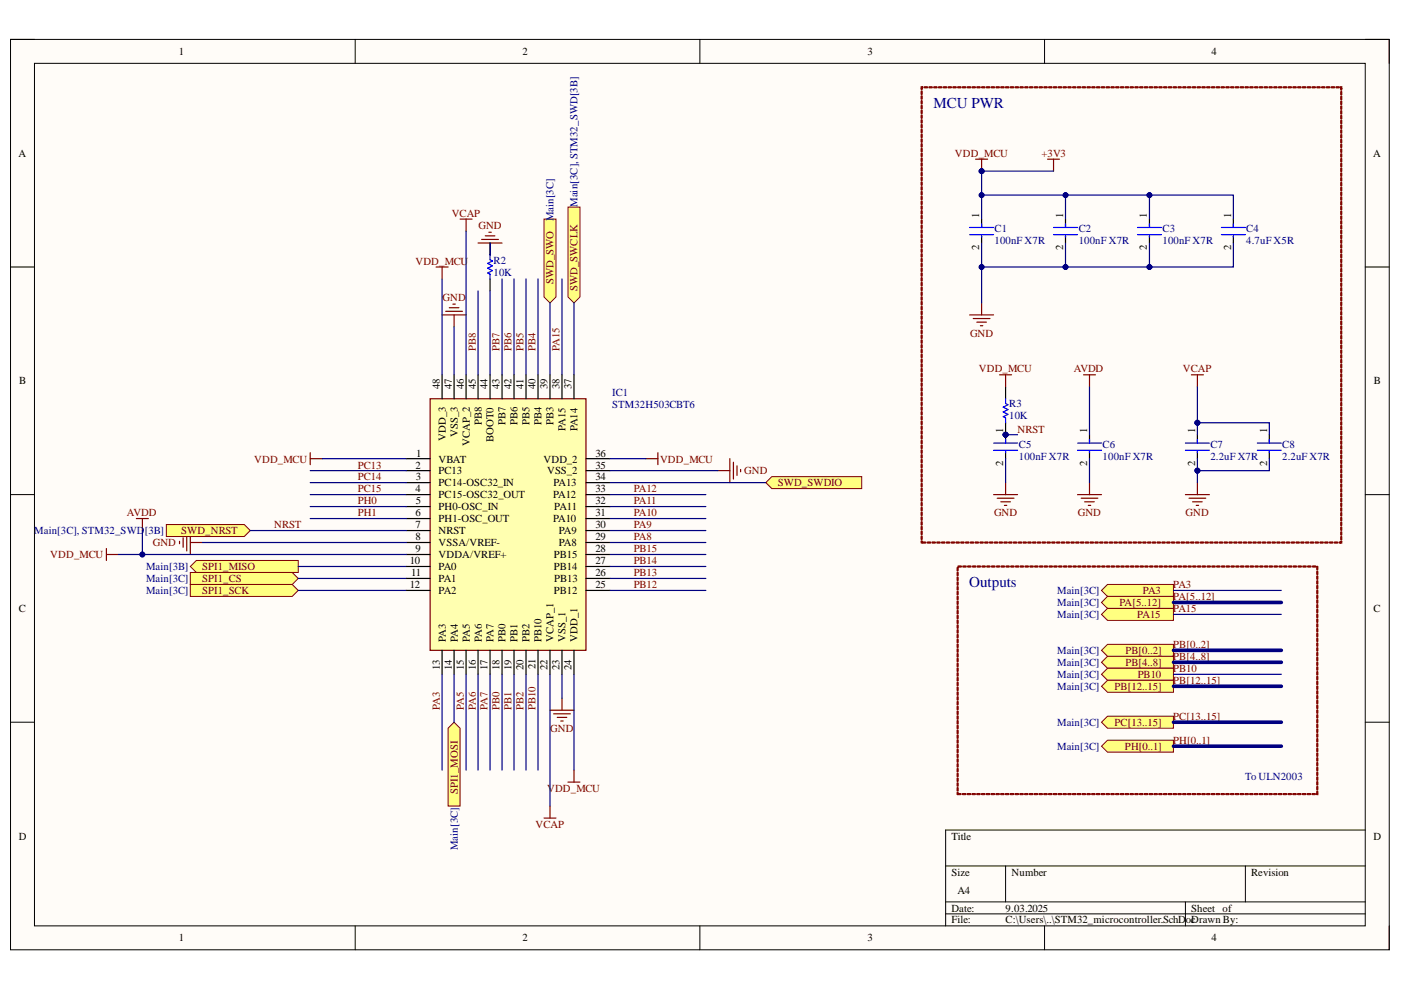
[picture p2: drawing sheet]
<svg xmlns="http://www.w3.org/2000/svg" width="297mm" height="210mm" viewBox="0 0 297 210" stroke-linecap="round" stroke-linejoin="round" font-family="sans-serif">
<defs><g id="words">
<g font-size="3.2" fill="#000080">
<text x="197.9" y="22.9">MCU PWR</text>
<text x="205.5" y="124.5">Outputs</text>
</g>
<g font-size="2.3">
<text x="37.9" y="11.7">1</text>
<text x="110.8" y="11.7">2</text>
<text x="183.9" y="11.7">3</text>
<text x="256.9" y="11.7">4</text>
<text x="3.9" y="33.3">A</text>
<text x="291.1" y="33.3">A</text>
<text x="207.6" y="46.2" transform="rotate(-90 207.6 46.2)">1</text>
<text x="225.4" y="46.2" transform="rotate(-90 225.4 46.2)">1</text>
<text x="243.2" y="46.2" transform="rotate(-90 243.2 46.2)">1</text>
<text x="261" y="46.2" transform="rotate(-90 261 46.2)">1</text>
<text x="207.6" y="53.1" transform="rotate(-90 207.6 53.1)">2</text>
<text x="225.4" y="53.1" transform="rotate(-90 225.4 53.1)">2</text>
<text x="243.2" y="53.1" transform="rotate(-90 243.2 53.1)">2</text>
<text x="261" y="53.1" transform="rotate(-90 261 53.1)">2</text>
<text x="4.1" y="81.5">B</text>
<text x="93.2" y="82.5" transform="rotate(-90 93.2 82.5)">48</text>
<text x="95.8" y="82.5" transform="rotate(-90 95.8 82.5)">47</text>
<text x="98.3" y="82.5" transform="rotate(-90 98.3 82.5)">46</text>
<text x="100.9" y="82.5" transform="rotate(-90 100.9 82.5)">45</text>
<text x="103.4" y="82.5" transform="rotate(-90 103.4 82.5)">44</text>
<text x="105.9" y="82.5" transform="rotate(-90 105.9 82.5)">43</text>
<text x="108.5" y="82.5" transform="rotate(-90 108.5 82.5)">42</text>
<text x="111" y="82.5" transform="rotate(-90 111 82.5)">41</text>
<text x="113.5" y="82.5" transform="rotate(-90 113.5 82.5)">40</text>
<text x="116.1" y="82.5" transform="rotate(-90 116.1 82.5)">39</text>
<text x="118.6" y="82.5" transform="rotate(-90 118.6 82.5)">38</text>
<text x="121.2" y="82.5" transform="rotate(-90 121.2 82.5)">37</text>
<text x="291.3" y="81.5">B</text>
<text x="94.5" y="93.4" transform="rotate(-90 94.5 93.4)">VDD_3</text>
<text x="97" y="92.7" transform="rotate(-90 97 92.7)">VSS_3</text>
<text x="99.6" y="94.6" transform="rotate(-90 99.6 94.6)">VCAP_2</text>
<text x="102.1" y="90.1" transform="rotate(-90 102.1 90.1)">PB8</text>
<text x="104.7" y="93.7" transform="rotate(-90 104.7 93.7)">BOOT0</text>
<text x="107.2" y="90.2" transform="rotate(-90 107.2 90.2)">PB7</text>
<text x="109.7" y="90.2" transform="rotate(-90 109.7 90.2)">PB6</text>
<text x="112.3" y="90.1" transform="rotate(-90 112.3 90.1)">PB5</text>
<text x="114.8" y="90.2" transform="rotate(-90 114.8 90.2)">PB4</text>
<text x="117.4" y="90.1" transform="rotate(-90 117.4 90.1)">PB3</text>
<text x="119.9" y="91.4" transform="rotate(-90 119.9 91.4)">PA15</text>
<text x="122.4" y="91.5" transform="rotate(-90 122.4 91.5)">PA14</text>
<text x="212.7" y="91.9" transform="rotate(-90 212.7 91.9)">1</text>
<text x="230.5" y="91.9" transform="rotate(-90 230.5 91.9)">1</text>
<text x="253.4" y="91.9" transform="rotate(-90 253.4 91.9)">1</text>
<text x="268.6" y="91.9" transform="rotate(-90 268.6 91.9)">1</text>
<text x="88.1" y="99.3">2</text>
<text x="88.2" y="101.9">3</text>
<text x="88.2" y="96.8">1</text>
<text x="93" y="98.1">VBAT</text>
<text x="93" y="100.6">PC13</text>
<text x="115.2" y="98.1">VDD_2</text>
<text x="116" y="100.6">VSS_2</text>
<text x="126.2" y="96.8">36</text>
<text x="126.2" y="99.3">35</text>
<text x="126.2" y="101.9">34</text>
<text x="212.7" y="98.8" transform="rotate(-90 212.7 98.8)">2</text>
<text x="230.5" y="98.8" transform="rotate(-90 230.5 98.8)">2</text>
<text x="253.4" y="98.8" transform="rotate(-90 253.4 98.8)">2</text>
<text x="268.6" y="98.8" transform="rotate(-90 268.6 98.8)">2</text>
<text x="88.1" y="104.4">4</text>
<text x="88.2" y="106.9">5</text>
<text x="93" y="103.1">PC14-OSC32_IN</text>
<text x="93" y="105.7">PC15-OSC32_OUT</text>
<text x="117.3" y="105.7">PA12</text>
<text x="117.4" y="103.1">PA13</text>
<text x="126.2" y="104.4">33</text>
<text x="126.2" y="106.9">32</text>
<text x="88.1" y="109.5">6</text>
<text x="88.1" y="112">7</text>
<text x="93" y="108.2">PH0-OSC_IN</text>
<text x="93" y="110.7">PH1-OSC_OUT</text>
<text x="93" y="113.3">NRST</text>
<text x="117.3" y="110.7">PA10</text>
<text x="117.5" y="108.2">PA11</text>
<text x="118.5" y="113.3">PA9</text>
<text x="126.2" y="109.5">31</text>
<text x="126.2" y="112">30</text>
<text x="86.9" y="119.6">10</text>
<text x="88.1" y="114.6">8</text>
<text x="88.1" y="117.1">9</text>
<text x="93" y="115.8">VSSA/VREF-</text>
<text x="93" y="118.4">VDDA/VREF+</text>
<text x="117.4" y="118.4">PB15</text>
<text x="118.5" y="115.8">PA8</text>
<text x="126.2" y="114.6">29</text>
<text x="126.2" y="117.1">28</text>
<text x="126.2" y="119.6">27</text>
<text x="86.9" y="124.7">12</text>
<text x="87.1" y="122.2">11</text>
<text x="93" y="120.9">PA0</text>
<text x="93" y="123.4">PA1</text>
<text x="93" y="126">PA2</text>
<text x="117.4" y="120.9">PB14</text>
<text x="117.4" y="126">PB12</text>
<text x="117.5" y="123.4">PB13</text>
<text x="126.2" y="122.2">26</text>
<text x="126.2" y="124.7">25</text>
<text x="4" y="129.8">C</text>
<text x="291.2" y="129.8">C</text>
<text x="94.5" y="136.1" transform="rotate(-90 94.5 136.1)">PA3</text>
<text x="97" y="136.1" transform="rotate(-90 97 136.1)">PA4</text>
<text x="99.6" y="136.1" transform="rotate(-90 99.6 136.1)">PA5</text>
<text x="102.1" y="136.1" transform="rotate(-90 102.1 136.1)">PA6</text>
<text x="104.7" y="136.1" transform="rotate(-90 104.7 136.1)">PA7</text>
<text x="107.2" y="136.1" transform="rotate(-90 107.2 136.1)">PB0</text>
<text x="109.7" y="136.1" transform="rotate(-90 109.7 136.1)">PB1</text>
<text x="112.3" y="136.1" transform="rotate(-90 112.3 136.1)">PB2</text>
<text x="114.8" y="136.1" transform="rotate(-90 114.8 136.1)">PB10</text>
<text x="117.4" y="136.1" transform="rotate(-90 117.4 136.1)">VCAP_1</text>
<text x="119.9" y="136.1" transform="rotate(-90 119.9 136.1)">VSS_1</text>
<text x="122.4" y="136.1" transform="rotate(-90 122.4 136.1)">VDD_1</text>
<text x="93.2" y="142" transform="rotate(-90 93.2 142)">13</text>
<text x="95.8" y="142.1" transform="rotate(-90 95.8 142.1)">14</text>
<text x="98.3" y="142" transform="rotate(-90 98.3 142)">15</text>
<text x="100.9" y="142.1" transform="rotate(-90 100.9 142.1)">16</text>
<text x="103.4" y="142.1" transform="rotate(-90 103.4 142.1)">17</text>
<text x="105.9" y="142.1" transform="rotate(-90 105.9 142.1)">18</text>
<text x="108.5" y="142.1" transform="rotate(-90 108.5 142.1)">19</text>
<text x="111" y="142.1" transform="rotate(-90 111 142.1)">20</text>
<text x="113.5" y="141.9" transform="rotate(-90 113.5 141.9)">21</text>
<text x="116.1" y="142.1" transform="rotate(-90 116.1 142.1)">22</text>
<text x="118.6" y="142" transform="rotate(-90 118.6 142)">23</text>
<text x="121.2" y="142.1" transform="rotate(-90 121.2 142.1)">24</text>
<text x="4" y="178">D</text>
<text x="201.7" y="178">Title</text>
<text x="291.2" y="178">D</text>
<text x="201.7" y="185.7">Size</text>
<text x="214.5" y="185.7">Number</text>
<text x="265.3" y="185.7">Revision</text>
<text x="203" y="189.5">A4</text>
<text x="201.7" y="193.3">Date:</text>
<text x="201.7" y="195.8">File:</text>
<text x="213.2" y="193.3">9.03.2025</text>
<text x="213.2" y="195.8">C:\Users\..\STM32_microcontroller.SchD</text>
<text x="251.4" y="195.8">ocDrawn By:</text>
<text x="252.6" y="193.3">Sheet of</text>
<text x="37.9" y="199.6">1</text>
<text x="110.8" y="199.6">2</text>
<text x="183.9" y="199.6">3</text>
<text x="256.9" y="199.6">4</text>
</g>
<g font-size="2.3" fill="#800000">
<text x="202.5" y="33.3">VDD_MCU</text>
<text x="220.8" y="33.3">+3V3</text>
<text x="95.8" y="46">VCAP</text>
<text x="101.4" y="48.5">GND</text>
<text x="88.1" y="56.1">VDD_MCU</text>
<text x="93.8" y="63.7">GND</text>
<text x="117.4" y="60.3" transform="rotate(-90 117.4 60.3)">SWD_SWO</text>
<text x="122.4" y="61.7" transform="rotate(-90 122.4 61.7)">SWD_SWCLK</text>
<text x="205.7" y="71.4">GND</text>
<text x="100.9" y="74.4" transform="rotate(-90 100.9 74.4)">PB8</text>
<text x="105.9" y="74.4" transform="rotate(-90 105.9 74.4)">PB7</text>
<text x="108.5" y="74.4" transform="rotate(-90 108.5 74.4)">PB6</text>
<text x="111" y="74.4" transform="rotate(-90 111 74.4)">PB5</text>
<text x="113.5" y="74.4" transform="rotate(-90 113.5 74.4)">PB4</text>
<text x="118.6" y="74.4" transform="rotate(-90 118.6 74.4)">PA15</text>
<text x="207.5" y="79">VDD_MCU</text>
<text x="227.7" y="79">AVDD</text>
<text x="250.8" y="79">VCAP</text>
<text x="215.8" y="91.7">NRST</text>
<text x="53.9" y="98.1">VDD_MCU</text>
<text x="75.9" y="99.3">PC13</text>
<text x="75.9" y="101.9">PC14</text>
<text x="139.9" y="98.1">VDD_MCU</text>
<text x="157.8" y="100.6">GND</text>
<text x="75.9" y="104.4">PC15</text>
<text x="75.9" y="106.9">PH0</text>
<text x="134.4" y="106.9">PA11</text>
<text x="134.4" y="104.4">PA12</text>
<text x="164.9" y="103.1">SWD_SWDIO</text>
<text x="26.9" y="109.5">AVDD</text>
<text x="38.4" y="113.3">SWD_NRST</text>
<text x="58.1" y="112">NRST</text>
<text x="75.9" y="109.5">PH1</text>
<text x="134.4" y="112">PA9</text>
<text x="134.4" y="109.5">PA10</text>
<text x="210.8" y="109.5">GND</text>
<text x="228.5" y="109.5">GND</text>
<text x="251.4" y="109.5">GND</text>
<text x="10.7" y="118.4">VDD_MCU</text>
<text x="32.4" y="115.8">GND</text>
<text x="134.4" y="114.6">PA8</text>
<text x="134.4" y="117.1">PB15</text>
<text x="134.4" y="119.6">PB14</text>
<text x="42.9" y="126">SPI1_SCK</text>
<text x="42.9" y="120.9">SPI1_MISO</text>
<text x="42.9" y="123.4">SPI1_CS</text>
<text x="134.4" y="122.2">PB13</text>
<text x="134.4" y="124.7">PB12</text>
<text x="242.3" y="126">PA3</text>
<text x="248.8" y="124.7">PA3</text>
<text x="237.3" y="128.5">PA[5..12]</text>
<text x="241.1" y="131">PA15</text>
<text x="248.8" y="127.2">PA[5..12]</text>
<text x="248.8" y="129.8">PA15</text>
<text x="248.8" y="137.4">PB[0..2]</text>
<text x="238.6" y="138.6">PB[0..2]</text>
<text x="238.6" y="141.2">PB[4..8]</text>
<text x="241.2" y="143.7">PB10</text>
<text x="248.8" y="139.9">PB[4..8]</text>
<text x="248.8" y="142.5">PB10</text>
<text x="236.3" y="146.3">PB[12..15]</text>
<text x="248.8" y="145">PB[12..15]</text>
<text x="93.2" y="150.6" transform="rotate(-90 93.2 150.6)">PA3</text>
<text x="98.3" y="150.6" transform="rotate(-90 98.3 150.6)">PA5</text>
<text x="100.9" y="150.6" transform="rotate(-90 100.9 150.6)">PA6</text>
<text x="103.4" y="150.6" transform="rotate(-90 103.4 150.6)">PA7</text>
<text x="105.9" y="150.6" transform="rotate(-90 105.9 150.6)">PB0</text>
<text x="108.5" y="150.6" transform="rotate(-90 108.5 150.6)">PB1</text>
<text x="111" y="150.6" transform="rotate(-90 111 150.6)">PB2</text>
<text x="113.5" y="150.6" transform="rotate(-90 113.5 150.6)">PB10</text>
<text x="116.7" y="155.2">GND</text>
<text x="236.3" y="154">PC[13..15]</text>
<text x="248.8" y="152.7">PC[13..15]</text>
<text x="238.5" y="159">PH[0..1]</text>
<text x="248.8" y="157.8">PH[0..1]</text>
<text x="116" y="167.9">VDD_MCU</text>
<text x="97" y="168.3" transform="rotate(-90 97 168.3)">SPI1_MOSI</text>
<text x="113.5" y="175.5">VCAP</text>
</g>
<g font-size="2.3" fill="#000080">
<text x="117.4" y="46.9" transform="rotate(-90 117.4 46.9)">Main[3C]</text>
<text x="122.4" y="43.9" transform="rotate(-90 122.4 43.9)">Main[3C], STM32_SWD[3B]</text>
<text x="210.8" y="49.3">C1</text>
<text x="210.8" y="51.8">100nF X7R</text>
<text x="228.7" y="49.3">C2</text>
<text x="228.7" y="51.8">100nF X7R</text>
<text x="246.5" y="49.3">C3</text>
<text x="246.5" y="51.8">100nF X7R</text>
<text x="264.2" y="49.3">C4</text>
<text x="264.2" y="51.8">4.7uF X5R</text>
<text x="104.7" y="55.9">R2</text>
<text x="104.7" y="58.4">10K</text>
<text x="129.8" y="84">IC1</text>
<text x="129.8" y="86.6">STM32H503CBT6</text>
<text x="214" y="86.3">R3</text>
<text x="214" y="88.9">10K</text>
<text x="216" y="95">C5</text>
<text x="233.8" y="95">C6</text>
<text x="256.6" y="95">C7</text>
<text x="271.8" y="95">C8</text>
<text x="216" y="97.6">100nF X7R</text>
<text x="233.8" y="97.6">100nF X7R</text>
<text x="256.6" y="97.6">2.2uF X7R</text>
<text x="271.8" y="97.6">2.2uF X7R</text>
<text x="7.3" y="113.3">Main[3C], STM32_SWD</text>
<text x="30.7" y="113.3">[3B]</text>
<text x="31" y="126">Main[3C]</text>
<text x="31" y="120.9">Main[3B]</text>
<text x="31" y="123.4">Main[3C]</text>
<text x="224.1" y="126">Main[3C]</text>
<text x="224.1" y="128.5">Main[3C]</text>
<text x="224.1" y="131">Main[3C]</text>
<text x="224.1" y="138.6">Main[3C]</text>
<text x="224.1" y="141.2">Main[3C]</text>
<text x="224.1" y="143.7">Main[3C]</text>
<text x="224.1" y="146.3">Main[3C]</text>
<text x="224.1" y="154">Main[3C]</text>
<text x="224.1" y="159">Main[3C]</text>
<text x="264" y="165.4">To ULN2003</text>
<text x="97" y="180.2" transform="rotate(-90 97 180.2)">Main[3C]</text>
</g>
</g></defs>
<path d="M2.2 8.4h292.3v193h-292.3z" fill-rule="evenodd" fill="#fffcf8"/>
<path d="M2.2 8.4h292.3v193h-292.3z" fill="none" stroke="#000" stroke-width=".21"/>
<path d="M7.3 13.4h282.2v182.9h-282.2z" fill-rule="evenodd" fill="#fffcf8"/>
<g fill="none" stroke="#000" stroke-width=".21">
<path d="M2.2 8.4h5.1M7.3 13.4h282.2v182.9h-282.2zM75.3 8.4v5M148.4 8.4v5M221.5 8.4v5M289.5 8.4h5v5M2.2 56.6h5.1M289.5 56.6h5M2.2 104.9h5.1M289.5 104.9h5M2.2 153.1h5.1M289.5 153.1h5"/>
<path d="M289.5 176h-89v20.3M75.3 196.3v5.1M148.4 196.3v5.1M200.5 183.6h89M200.5 191.2h89M200.5 193.8h89M213.2 183.6v7.6M221.5 196.3v5.1M251.3 191.2v5.1M264 183.6v7.6M294.5 196.3v5.1"/>
</g>
<path d="M91.2 84.5h33v53.4h-33z" fill-rule="evenodd" fill="#ffffb0"/>
<path d="M91.2 84.5h33v53.4h-33z" fill="none" stroke="#800000" stroke-width=".25"/>
<g fill="none" stroke="#000" stroke-width=".25">
<path d="M93.7 79.5v5M96.3 79.5v5M98.8 79.5v5M101.4 79.5v5M103.9 79.5v5M106.4 79.5v5M109 79.5v5M111.5 79.5v5M114.1 79.5v5M116.6 79.5v5M119.2 79.5v5M121.7 79.5v5"/>
<path d="M86.1 97.2h5.1M86.1 99.8h5.1M124.2 97.2h5.1M124.2 99.8h5.1M86.1 102.3h5.1M86.1 104.9h5.1M86.1 107.4h5.1M86.1 109.9h5.1M86.1 112.5h5.1M86.1 115h5.1M86.1 117.6h5.1M124.2 102.3h5.1"/>
<path d="M124.2 104.9h5.1M124.2 107.4h5.1M124.2 109.9h5.1M124.2 112.5h5.1M124.2 115h5.1M124.2 117.6h5.1M86.1 120.1h5.1M86.1 122.6h5.1M86.1 125.2h5.1M93.7 137.9v5.1M96.3 137.9v5.1M98.8 137.9v5.1"/>
<path d="M101.4 137.9v5.1M103.9 137.9v5.1M106.4 137.9v5.1M109 137.9v5.1M111.5 137.9v5.1M114.1 137.9v5.1M116.6 137.9v5.1M119.2 137.9v5.1M121.7 137.9v5.1M124.2 120.1h5.1M124.2 122.6h5.1M124.2 125.2h5.1"/>
</g>
<path d="M40.4 123.9h21.6l1.2 1.3-1.2 1.3h-21.6z" fill-rule="evenodd" fill="#ffff80"/>
<path d="M40.4 123.9h21.6l1.2 1.3-1.2 1.3h-21.6z" fill="none" stroke="#800000" stroke-width=".21"/>
<path d="M95 154.4l1.3-1.3 1.2 1.3v16.5h-2.5z" fill-rule="evenodd" fill="#ffff80"/>
<path d="M95 154.4l1.3-1.3 1.2 1.3v16.5h-2.5z" fill="none" stroke="#800000" stroke-width=".21"/>
<path d="M41.6 118.8h21.6v2.6h-21.6l-1.2-1.3z" fill-rule="evenodd" fill="#ffff80"/>
<path d="M41.6 118.8h21.6v2.6h-21.6l-1.2-1.3z" fill="none" stroke="#800000" stroke-width=".21"/>
<path d="M40.4 121.4h21.6l1.2 1.2-1.2 1.3h-21.6z" fill-rule="evenodd" fill="#ffff80"/>
<path d="M40.4 121.4h21.6l1.2 1.2-1.2 1.3h-21.6z" fill="none" stroke="#800000" stroke-width=".21"/>
<g fill="none" stroke="#800000" stroke-width=".25">
<path d="M206.8 33.8h2.6M208.1 33.8v2.5M92.5 56.6h2.5M93.7 56.6v2.5M97.5 46.4h2.6M98.8 46.4v2.6M101.4 51.5h5M102.1 50.8h3.6M102.9 50h2M103.6 49.2h.6M103.9 51.5v2.6M93.7 66.8h5.1"/>
<path d="M94.5 66h3.6M95.3 65.2h2M96 64.5h.5M96.3 66.8v2.5M205.6 66.8h5.1M206.3 67.5h3.6M207.1 68.3h2M207.9 69.1h.5M208.1 64.2v2.6M252.6 79.5h2.5M253.9 79.5v2.5M136.9 97.2h2.6"/>
<path d="M139.5 96v2.5M152.2 99.8h2.5M154.7 97.2v5.1M155.5 98v3.6M156.3 98.8v2M157 99.5v.5M22.6 116.3v2.5M22.6 117.6h2.5M251.3 104.9h5.1M252.1 105.6h3.5M252.9 106.4h2M253.6 107.2h.5"/>
<path d="M253.9 102.3v2.6M116.6 150.6h5.1M117.4 151.3h3.5M118.1 152.1h2.1M118.9 152.9h.5M119.2 148v2.6M115.3 173.4h2.6M116.6 170.9v2.5M120.4 165.8h2.6M121.7 163.3v2.5"/>
</g>
<path d="M103.9 51.5v2.6M103.9 59.1v2.6M253.9 92.2v1.7M253.9 95.7v1.6M269.1 92.2v1.7M269.1 95.7v1.6" fill="none" stroke="#000" stroke-width=".25"/>
<path d="M103.9 54.1v1l.5 .2-1 .5 1 .6-1 .5 1 .5-1 .5 .5 .2v1M251.3 93.9h5.1M251.3 95.5h5.1M253.9 93.2v.7M253.9 95.7v.3M266.6 93.9h5.1M266.6 95.5h5.1M269.1 93.2v.7M269.1 95.7v.3" fill="none" stroke="#00f" stroke-width=".25"/>
<circle cx="208.1" cy="36.3" r=".51" fill="#000080"/>
<circle cx="208.1" cy="36.3" r=".51" fill="none" stroke="#000080" stroke-width=".21"/>
<g fill="none" stroke="#800000" stroke-width=".25">
<path d="M222.1 33.8h2.5M223.4 33.8v2.5M229.7 79.5h2.6M231 79.5v2.5M65.8 96v2.5M65.8 97.2h2.5M28.9 109.9h2.6M30.2 109.9v2.6M38.1 114.8v.5M38.8 114v2M39.6 113.2v3.6M40.4 112.5v5.1"/>
<path d="M40.4 115h2.5M228.5 104.9h5M229.2 105.6h3.6M230 106.4h2M230.7 107.2h.5M231 102.3v2.6"/>
</g>
<path d="M261.5 46.5v1.7M261.5 50v1.5" fill="none" stroke="#000" stroke-width=".25"/>
<path d="M259 48.2h5M259 49.8h5M261.5 47.5v.7M261.5 50v.3" fill="none" stroke="#00f" stroke-width=".25"/>
<path d="M162.4 102.3l1.2-1.2h19.1v2.5h-19.1z" fill-rule="evenodd" fill="#ffff80"/>
<path d="M162.4 102.3l1.2-1.2h19.1v2.5h-19.1z" fill="none" stroke="#800000" stroke-width=".21"/>
<path d="M120.4 43.9h2.6v19.1l-1.3 1.2-1.3-1.2z" fill-rule="evenodd" fill="#ffff80"/>
<path d="M120.4 43.9h2.6v19.1l-1.3 1.2-1.3-1.2z" fill="none" stroke="#800000" stroke-width=".21"/>
<path d="M35.3 111.2h16.5l1.3 1.3-1.3 1.3h-16.5z" fill-rule="evenodd" fill="#ffff80"/>
<path d="M35.3 111.2h16.5l1.3 1.3-1.3 1.3h-16.5z" fill="none" stroke="#800000" stroke-width=".21"/>
<path d="M210.7 104.9h5M211.4 105.6h3.6M212.2 106.4h2M213 107.2h.5M213.2 102.3v2.6" fill="none" stroke="#800000" stroke-width=".25"/>
<path d="M115.3 46.4h2.6v16.6l-1.3 1.2-1.3-1.2z" fill-rule="evenodd" fill="#ffff80"/>
<path d="M115.3 46.4h2.6v16.6l-1.3 1.2-1.3-1.2z" fill="none" stroke="#800000" stroke-width=".21"/>
<g fill="#800000" stroke="#800000" stroke-width=".21">
<path d="M202.9 168l.3 .1-.2 .4zM202.9 167l.3 .1-.2 .6-.1-.1zM202.9 166l.3 .1-.2 .6-.1-.1zM202.9 165l.3 .1-.2 .6-.1-.1zM202.9 164l.3 .1-.2 .6-.1-.1zM202.9 162.9l.3 .1-.2 .7-.1-.2zM202.9 161.9l.3 .1-.2 .7-.1-.2zM202.9 160.9l.3 .1-.2 .6-.1-.1zM202.9 159.9l.3 .1-.2 .6-.1-.1zM202.9 158.9l.3 .1-.2 .6-.1-.1zM202.9 157.9l.3 .1-.2 .6-.1-.1zM202.9 156.9l.3 .1-.2 .6-.1-.1zM202.9 155.8l.3 .1-.2 .7-.1-.2zM202.9 154.8l.3 .1-.2 .7-.1-.2zM202.9 153.8l.3 .1-.2 .6-.1-.1zM202.9 152.8l.3 .1-.2 .6-.1-.1zM202.9 151.8l.3 .1-.2 .6-.1-.1zM202.9 150.8l.3 .1-.2 .6-.1-.1zM202.9 149.8l.3 .1-.2 .6-.1-.1zM202.9 148.7l.3 .1-.2 .7-.1-.2zM202.9 147.7l.3 .1-.2 .7-.1-.2zM202.9 146.7l.3 .1-.2 .6-.1-.1zM202.9 145.7l.3 .1-.2 .6-.1-.1zM202.9 144.7l.3 .1-.2 .6-.1-.1zM202.9 143.7l.3 .1-.2 .6-.1-.1zM202.9 142.7h.3l-.2 .7-.1-.1zM202.9 141.6l.3 .1-.2 .7-.1-.2zM202.9 140.6l.3 .1-.2 .7-.1-.2zM202.9 139.6l.3 .1-.2 .6-.1-.1zM202.9 138.6l.3 .1-.2 .6-.1-.1zM202.9 137.6l.3 .1-.2 .6-.1-.1zM202.9 136.6l.3 .1-.2 .6-.1-.1zM202.9 135.6h.3l-.2 .7-.1-.1zM202.9 134.5l.3 .1-.2 .7-.1-.2zM202.9 133.5l.3 .1-.2 .7-.1-.2zM202.9 132.5l.3 .1-.2 .6-.1-.1zM202.9 131.5l.3 .1-.2 .6-.1-.1zM202.9 130.5l.3 .1-.2 .6-.1-.1zM202.9 129.5l.3 .1-.2 .6-.1-.1zM202.9 128.5h.3l-.2 .7-.1-.1zM202.9 127.4l.3 .1-.2 .7-.1-.2zM202.9 126.4l.3 .1-.2 .7-.1-.2zM202.9 125.4l.3 .1-.2 .6-.1-.1zM202.9 124.4l.3 .1-.2 .6-.1-.1zM202.9 123.4l.3 .1-.2 .6-.1-.1zM202.9 122.4l.3 .1-.2 .6-.1-.1zM202.9 121.4h.3l-.2 .7-.1-.1zM202.9 120.3l.3 .1-.2 .7-.1-.2zM203.1 120h.6l.2 .1-.7 .1zM204.1 120h.6l.2 .1-.7 .1zM205.2 120h.6l.1 .1-.6 .1zM206.2 120h.6l.1 .1-.6 .1zM207.2 120h.6l.1 .1-.6 .1zM208.2 120h.6l.1 .1-.6 .1zM209.2 120h.6l.1 .1-.6 .1zM210.2 120h.6l.2 .1-.7 .1zM211.3 120h.6l.1 .1-.7 .1zM212.3 120h.6l.1 .1-.6 .1zM213.3 120h.6l.1 .1-.6 .1zM214.3 120h.6l.1 .1-.6 .1zM215.3 120h.6l.1 .1-.6 .1zM216.3 120h.6l.2 .1-.7 .1zM217.3 120h.6l.2 .1-.7 .1zM218.4 120h.6l.1 .1-.6 .1zM219.4 120h.6l.1 .1-.6 .1zM220.4 120h.6l.1 .1-.6 .1zM221.4 120h.6l.1 .1-.6 .1zM222.4 120h.6l.1 .1-.6 .1zM223.4 120h.6l.2 .1-.7 .1zM224.5 120h.6l.1 .1-.7 .1zM225.5 120h.6l.1 .1-.6 .1zM226.5 120h.6l.1 .1-.6 .1zM227.5 120h.6l.1 .1-.6 .1zM228.5 120h.6l.1 .1-.6 .1zM229.5 120h.6l.2 .1-.7 .1zM230.5 120h.6l.2 .1-.7 .1zM231.6 120h.6l.1 .1-.7 .1zM232.6 120h.6l.1 .1-.6 .1zM233.6 120h.6l.1 .1-.6 .1zM234.6 120h.6l.1 .1-.6 .1zM235.6 120h.6l.1 .1-.6 .1zM236.6 120h.6l.2 .1-.7 .1zM237.7 120h.5l.2 .1-.7 .1zM238.7 120h.6l.1 .1-.6 .1zM239.7 120h.6l.1 .1-.6 .1zM240.7 120h.6l.1 .1-.6 .1zM241.7 120h.6l.1 .1-.6 .1zM242.7 120h.6l.2 .1-.7 .1zM243.7 120h.6l.2 .1-.7 .1zM244.8 120h.6l.1 .1-.7 .1zM245.8 120h.6l.1 .1-.6 .1zM246.8 120h.6l.1 .1-.6 .1zM247.8 120h.6l.1 .1-.6 .1zM248.8 120h.6l.1 .1-.6 .1zM249.8 120h.6l.2 .1-.7 .1zM250.8 120h.6l.2 .1-.7 .1zM251.9 120h.6l.1 .1-.6 .1zM252.9 120h.6l.1 .1-.6 .1zM253.9 120h.6l.1 .1-.6 .1zM254.9 120h.6l.1 .1-.6 .1zM255.9 120h.6l.2 .1-.7 .1zM256.9 120h.6l.2 .1-.7 .1zM258 120h.6l.1 .1-.7 .1zM259 120h.6l.1 .1-.6 .1zM260 120h.6l.1 .1-.6 .1zM261 120h.6l.1 .1-.6 .1zM262 120h.6l.1 .1-.6 .1zM263 120h.6l.2 .1-.7 .1zM264 120h.6l.2 .1-.7 .1zM265.1 120h.6l.1 .1-.6 .1zM266.1 120h.6l.1 .1-.6 .1zM267.1 120h.6l.1 .1-.6 .1zM268.1 120h.6l.1 .1-.6 .1zM269.1 120h.6l.2 .1-.7 .1zM270.1 120h.6l.2 .1-.7 .1zM271.2 120h.6l.1 .1-.7 .1zM272.2 120h.6l.1 .1-.6 .1zM273.2 120h.6l.1 .1-.6 .1zM274.2 120h.6l.1 .1-.6 .1zM275.2 120h.6l.1 .1-.6 .1zM276.2 120h.6l.2 .1-.7 .1zM277.2 120h.6l.2 .1-.7 .1zM278.3 120h.6l.1 .1-.6 .1zM279.2 120.1l.2 .1-.1 .6-.1-.1zM279.2 121.1l.2 .1-.1 .6-.1-.1zM279.2 122.1l.2 .1-.1 .6-.1-.1zM279.2 123.1l.2 .1-.1 .7-.1-.2zM279.2 124.2h.2l-.1 .7-.1-.1zM279.2 125.2l.2 .1-.1 .6-.1-.1zM279.2 126.2l.2 .1-.1 .6-.1-.1zM279.2 127.2l.2 .1-.1 .6-.1-.1zM279.2 128.2l.2 .1-.1 .6-.1-.1zM279.2 129.2l.2 .1-.1 .7-.1-.2zM279.2 130.2l.2 .1-.1 .7-.1-.2zM279.2 131.3h.2l-.1 .7-.1-.1zM279.2 132.3l.2 .1-.1 .6-.1-.1zM279.2 133.3l.2 .1-.1 .6-.1-.1zM279.2 134.3l.2 .1-.1 .6-.1-.1zM279.2 135.3l.2 .1-.1 .6-.1-.1zM279.2 136.3l.2 .1-.1 .7-.1-.2zM279.2 137.3l.2 .1-.1 .7-.1-.2zM279.2 138.4h.2l-.1 .7-.1-.1zM279.2 139.4l.2 .1-.1 .6-.1-.1zM279.2 140.4l.2 .1-.1 .6-.1-.1zM279.2 141.4l.2 .1-.1 .6-.1-.1zM279.2 142.4l.2 .1-.1 .6-.1-.1zM279.2 143.4l.2 .1-.1 .7-.1-.2zM279.2 144.4l.2 .1-.1 .7-.1-.2zM279.2 145.5h.2l-.1 .7-.1-.1zM279.2 146.5l.2 .1-.1 .6-.1-.1zM279.2 147.5l.2 .1-.1 .6-.1-.1zM279.2 148.5l.2 .1-.1 .6-.1-.1zM279.2 149.5l.2 .1-.1 .6-.1-.1zM279.2 150.5l.2 .1-.1 .7-.1-.2zM279.2 151.5l.2 .1-.1 .7-.1-.2zM279.2 152.6l.2 .1-.1 .6-.1-.1zM279.2 153.6l.2 .1-.1 .6-.1-.1zM279.2 154.6l.2 .1-.1 .6-.1-.1zM279.2 155.6l.2 .1-.1 .6-.1-.1zM279.2 156.6l.2 .1-.1 .6-.1-.1zM279.2 157.6l.2 .1-.1 .7-.1-.2zM279.2 158.6l.2 .1-.1 .7-.1-.2zM279.2 159.7l.2 .1-.1 .6-.1-.1zM279.2 160.7l.2 .1-.1 .6-.1-.1zM279.2 161.7l.2 .1-.1 .6-.1-.1zM279.2 162.7l.2 .1-.1 .6-.1-.1zM279.2 163.7l.2 .1-.1 .6-.1-.1zM279.2 164.7l.2 .1-.1 .7-.1-.2zM279.2 165.7l.2 .1-.1 .7-.1-.2zM279.2 166.8l.2 .1-.1 .6-.1-.1zM279.2 167.8l.2 .1v.6l-.2-.1 .1-.2-.1 .2zM278.2 168.3l.6-.1 .1 .2-.6 .1zM277.2 168.3l.6-.1 .1 .2-.6 .1zM276.1 168.3l.6-.1 .2 .2-.7 .1zM275.1 168.3l.6-.1 .2 .2-.7 .1zM274.1 168.3l.6-.1 .1 .2-.6 .1zM273.1 168.3l.6-.1 .1 .2-.6 .1zM272.1 168.3l.6-.1 .1 .2-.6 .1zM271.1 168.3l.6-.1 .1 .2-.6 .1zM270.1 168.3l.6-.1 .1 .2-.7 .1zM269 168.3l.6-.1 .2 .2-.7 .1zM268 168.3l.6-.1 .2 .2-.7 .1zM267 168.3l.6-.1 .1 .2-.6 .1zM266 168.3l.6-.1 .1 .2-.6 .1zM265 168.3l.6-.1 .1 .2-.6 .1zM264 168.3l.6-.1 .1 .2-.6 .1zM262.9 168.3l.6-.1 .2 .2-.7 .1zM261.9 168.3l.6-.1 .2 .2-.7 .1zM260.9 168.3l.6-.1 .1 .2-.6 .1zM259.9 168.3l.6-.1 .1 .2-.6 .1zM258.9 168.3l.6-.1 .1 .2-.6 .1zM257.9 168.3l.6-.1 .1 .2-.6 .1zM256.9 168.3l.6-.1 .1 .2-.7 .1zM255.8 168.3l.6-.1 .2 .2-.7 .1zM254.8 168.3l.6-.1 .2 .2-.7 .1zM253.8 168.3l.6-.1 .1 .2-.6 .1zM252.8 168.3l.6-.1 .1 .2-.6 .1zM251.8 168.3l.6-.1 .1 .2-.6 .1zM250.8 168.3l.6-.1 .1 .2-.6 .1zM249.7 168.3l.6-.1 .2 .2-.7 .1zM248.7 168.3l.6-.1 .2 .2-.7 .1zM247.7 168.3l.6-.1 .1 .2-.6 .1zM246.7 168.3l.6-.1 .1 .2-.6 .1zM245.7 168.3l.6-.1 .1 .2-.6 .1zM244.7 168.3l.6-.1 .1 .2-.6 .1zM243.7 168.3l.6-.1 .1 .2-.7 .1zM242.6 168.3l.6-.1 .2 .2-.7 .1zM241.6 168.3l.6-.1 .2 .2-.7 .1zM240.6 168.3l.6-.1 .1 .2-.6 .1zM239.6 168.3l.6-.1 .1 .2-.6 .1zM238.6 168.3l.6-.1 .1 .2-.6 .1zM237.6 168.3l.6-.1 .1 .2-.6 .1zM236.6 168.3l.5-.1 .2 .2-.7 .1zM235.5 168.3l.6-.1 .2 .2-.7 .1zM234.5 168.3l.6-.1 .1 .2-.6 .1zM233.5 168.3l.6-.1 .1 .2-.6 .1zM232.5 168.3l.6-.1 .1 .2-.6 .1zM231.5 168.3l.6-.1 .1 .2-.6 .1zM230.5 168.3l.6-.1 .1 .2-.7 .1zM229.4 168.3l.6-.1 .2 .2-.7 .1zM228.4 168.3l.6-.1 .2 .2-.7 .1zM227.4 168.3l.6-.1 .1 .2-.6 .1zM226.4 168.3l.6-.1 .1 .2-.6 .1zM225.4 168.3l.6-.1 .1 .2-.6 .1zM224.4 168.3l.6-.1 .1 .2-.6 .1zM223.4 168.3l.6-.1 .1 .2-.7 .1zM222.3 168.3l.6-.1 .2 .2-.7 .1zM221.3 168.3l.6-.1 .1 .2-.6 .1zM220.3 168.3l.6-.1 .1 .2-.6 .1zM219.3 168.3l.6-.1 .1 .2-.6 .1zM218.3 168.3l.6-.1 .1 .2-.6 .1zM217.3 168.3l.6-.1 .1 .2-.6 .1zM216.2 168.3l.6-.1 .2 .2-.7 .1zM215.2 168.3l.6-.1 .2 .2-.7 .1zM214.2 168.3l.6-.1 .1 .2-.6 .1zM213.2 168.3l.6-.1 .1 .2-.6 .1zM212.2 168.3l.6-.1 .1 .2-.6 .1zM211.2 168.3l.6-.1 .1 .2-.6 .1zM210.2 168.3l.6-.1 .1 .2-.7 .1zM209.1 168.3l.6-.1 .2 .2-.7 .1zM208.1 168.3l.6-.1 .1 .2-.6 .1zM207.1 168.3l.6-.1 .1 .2-.6 .1zM206.1 168.3l.6-.1 .1 .2-.6 .1zM205.1 168.3l.6-.1 .1 .2-.6 .1zM204.1 168.3l.6-.1 .1 .2-.6 .1zM203 168.3l.6-.1 .2 .2-.7 .1z"/>
<path d="M195.3 114.7l.2 .1-.1 .4zM195.3 113.7l.2 .1-.1 .6-.1-.1zM195.3 112.7h.2l-.1 .7-.1-.1zM195.3 111.6l.2 .1-.1 .7-.1-.2zM195.3 110.6l.2 .1-.1 .7-.1-.2zM195.3 109.6l.2 .1-.1 .6-.1-.1zM195.3 108.6l.2 .1-.1 .6-.1-.1zM195.3 107.6l.2 .1-.1 .6-.1-.1zM195.3 106.6l.2 .1-.1 .6-.1-.1zM195.3 105.6h.2l-.1 .7-.1-.1zM195.3 104.5l.2 .1-.1 .7-.1-.2zM195.3 103.5l.2 .1-.1 .7-.1-.2zM195.3 102.5l.2 .1-.1 .6-.1-.1zM195.3 101.5l.2 .1-.1 .6-.1-.1zM195.3 100.5l.2 .1-.1 .6-.1-.1zM195.3 99.5l.2 .1-.1 .6-.1-.1zM195.3 98.5h.2l-.1 .7-.1-.1zM195.3 97.4l.2 .1-.1 .7-.1-.2zM195.3 96.4l.2 .1-.1 .6-.1-.1zM195.3 95.4l.2 .1-.1 .6-.1-.1zM195.3 94.4l.2 .1-.1 .6-.1-.1zM195.3 93.4l.2 .1-.1 .6-.1-.1zM195.3 92.4l.2 .1-.1 .6-.1-.1zM195.3 91.4h.2l-.1 .7-.1-.2zM195.3 90.3l.2 .1-.1 .7-.1-.2zM195.3 89.3l.2 .1-.1 .6-.1-.1zM195.3 88.3l.2 .1-.1 .6-.1-.1zM195.3 87.3l.2 .1-.1 .6-.1-.1zM195.3 86.3l.2 .1-.1 .6-.1-.1zM195.3 85.3l.2 .1-.1 .6-.1-.1zM195.3 84.2l.2 .1-.1 .7-.1-.2zM195.3 83.2l.2 .1-.1 .7-.1-.2zM195.3 82.2l.2 .1-.1 .6-.1-.1zM195.3 81.2l.2 .1-.1 .6-.1-.1zM195.3 80.2l.2 .1-.1 .6-.1-.1zM195.3 79.2l.2 .1-.1 .6-.1-.1zM195.3 78.2l.2 .1-.1 .6-.1-.1zM195.3 77.1l.2 .1-.1 .7-.1-.2zM195.3 76.1l.2 .1-.1 .7-.1-.2zM195.3 75.1l.2 .1-.1 .6-.1-.1zM195.3 74.1l.2 .1-.1 .6-.1-.1zM195.3 73.1l.2 .1-.1 .6-.1-.1zM195.3 72.1l.2 .1-.1 .6-.1-.1zM195.3 71.1l.2 .1-.1 .6-.1-.1zM195.3 70l.2 .1-.1 .7-.1-.2zM195.3 69l.2 .1-.1 .7-.1-.2zM195.3 68l.2 .1-.1 .6-.1-.1zM195.3 67l.2 .1-.1 .6-.1-.1zM195.3 66l.2 .1-.1 .6-.1-.1zM195.3 65l.2 .1-.1 .6-.1-.1zM195.3 64h.2l-.1 .7-.1-.1zM195.3 62.9l.2 .1-.1 .7-.1-.2zM195.3 61.9l.2 .1-.1 .7-.1-.2zM195.3 60.9l.2 .1-.1 .6-.1-.1zM195.3 59.9l.2 .1-.1 .6-.1-.1zM195.3 58.9l.2 .1-.1 .6-.1-.1zM195.3 57.9l.2 .1-.1 .6-.1-.1zM195.3 56.9h.2l-.1 .7-.1-.1zM195.3 55.8l.2 .1-.1 .7-.1-.2zM195.3 54.8l.2 .1-.1 .7-.1-.2zM195.3 53.8l.2 .1-.1 .6-.1-.1zM195.3 52.8l.2 .1-.1 .6-.1-.1zM195.3 51.8l.2 .1-.1 .6-.1-.1zM195.3 50.8l.2 .1-.1 .6-.1-.1zM195.3 49.8h.2l-.1 .7-.1-.1zM195.3 48.7l.2 .1-.1 .7-.1-.2zM195.3 47.7l.2 .1-.1 .7-.1-.2zM195.3 46.7l.2 .1-.1 .6-.1-.1zM195.3 45.7l.2 .1-.1 .6-.1-.1zM195.3 44.7l.2 .1-.1 .6-.1-.1zM195.3 43.7l.2 .1-.1 .6-.1-.1zM195.3 42.7h.2l-.1 .7-.1-.1zM195.3 41.6l.2 .1-.1 .7-.1-.2zM195.3 40.6l.2 .1-.1 .6-.1-.1zM195.3 39.6l.2 .1-.1 .6-.1-.1zM195.3 38.6l.2 .1-.1 .6-.1-.1zM195.3 37.6l.2 .1-.1 .6-.1-.1zM195.3 36.6l.2 .1-.1 .6-.1-.1zM195.3 35.6h.2l-.1 .7-.1-.1zM195.3 34.5l.2 .1-.1 .7-.1-.2zM195.3 33.5l.2 .1-.1 .6-.1-.1zM195.3 32.5l.2 .1-.1 .6-.1-.1zM195.3 31.5l.2 .1-.1 .6-.1-.1zM195.3 30.5l.2 .1-.1 .6-.1-.1zM195.3 29.5l.2 .1-.1 .6-.1-.1zM195.3 28.5h.2l-.1 .7-.1-.2zM195.3 27.4l.2 .1-.1 .7-.1-.2zM195.3 26.4l.2 .1-.1 .6-.1-.1zM195.3 25.4l.2 .1-.1 .6-.1-.1zM195.3 24.4l.2 .1-.1 .6-.1-.1zM195.3 23.4l.2 .1-.1 .6-.1-.1zM195.3 22.4l.2 .1-.1 .6-.1-.1zM195.3 21.3l.2 .1-.1 .7-.1-.2zM195.3 20.3l.2 .1-.1 .7-.1-.2zM195.3 19.3l.2 .1-.1 .6-.1-.1zM195.3 18.4l.4 .1-.3 .1 .1-.1-.1 .5zM195.9 18.4h.6l.2 .1-.7 .1zM197 18.4h.6l.1 .1-.6 .1zM198 18.4h.6l.1 .1-.6 .1zM199 18.4h.6l.1 .1-.6 .1zM200 18.4h.6l.1 .1-.6 .1zM201 18.4h.6l.2 .1-.7 .1zM202 18.4h.6l.2 .1-.7 .1zM203.1 18.4h.6l.1 .1-.7 .1zM204.1 18.4h.6l.1 .1-.6 .1zM205.1 18.4h.6l.1 .1-.6 .1zM206.1 18.4h.6l.1 .1-.6 .1zM207.1 18.4h.6l.1 .1-.6 .1zM208.1 18.4h.6l.2 .1-.7 .1zM209.1 18.4h.6l.2 .1-.7 .1zM210.2 18.4h.6l.1 .1-.6 .1zM211.2 18.4h.6l.1 .1-.6 .1zM212.2 18.4h.6l.1 .1-.6 .1zM213.2 18.4h.6l.1 .1-.6 .1zM214.2 18.4h.6l.1 .1-.6 .1zM215.2 18.4h.6l.2 .1-.7 .1zM216.3 18.4h.6l.1 .1-.7 .1zM217.3 18.4h.6l.1 .1-.6 .1zM218.3 18.4h.6l.1 .1-.6 .1zM219.3 18.4h.6l.1 .1-.6 .1zM220.3 18.4h.6l.1 .1-.6 .1zM221.3 18.4h.6l.2 .1-.7 .1zM222.3 18.4h.6l.2 .1-.7 .1zM223.4 18.4h.6l.1 .1-.6 .1zM224.4 18.4h.6l.1 .1-.6 .1zM225.4 18.4h.6l.1 .1-.6 .1zM226.4 18.4h.6l.1 .1-.6 .1zM227.4 18.4h.6l.1 .1-.6 .1zM228.4 18.4h.6l.2 .1-.7 .1zM229.5 18.4h.6l.1 .1-.7 .1zM230.5 18.4h.6l.1 .1-.6 .1zM231.5 18.4h.6l.1 .1-.6 .1zM232.5 18.4h.6l.1 .1-.6 .1zM233.5 18.4h.6l.1 .1-.6 .1zM234.5 18.4h.6l.2 .1-.7 .1zM235.5 18.4h.6l.2 .1-.7 .1zM236.6 18.4h.6l.1 .1-.6 .1zM237.6 18.4h.6l.1 .1-.6 .1zM238.6 18.4h.6l.1 .1-.6 .1zM239.6 18.4h.6l.1 .1-.6 .1zM240.6 18.4h.6l.1 .1-.6 .1zM241.6 18.4h.6l.2 .1-.7 .1zM242.7 18.4h.6l.1 .1-.7 .1zM243.7 18.4h.6l.1 .1-.6 .1zM244.7 18.4h.6l.1 .1-.6 .1zM245.7 18.4h.6l.1 .1-.6 .1zM246.7 18.4h.6l.1 .1-.6 .1zM247.7 18.4h.6l.2 .1-.7 .1zM248.7 18.4h.6l.2 .1-.7 .1zM249.8 18.4h.6l.1 .1-.6 .1zM250.8 18.4h.6l.1 .1-.6 .1zM251.8 18.4h.6l.1 .1-.6 .1zM252.8 18.4h.6l.1 .1-.6 .1zM253.8 18.4h.6l.1 .1-.6 .1zM254.8 18.4h.6l.2 .1-.7 .1zM255.9 18.4h.6l.1 .1-.7 .1zM256.9 18.4h.6l.1 .1-.6 .1zM257.9 18.4h.6l.1 .1-.6 .1zM258.9 18.4h.6l.1 .1-.6 .1zM259.9 18.4h.6l.1 .1-.6 .1zM260.9 18.4h.6l.2 .1-.7 .1zM261.9 18.4h.6l.2 .1-.7 .1zM263 18.4h.6l.1 .1-.6 .1zM264 18.4h.6l.1 .1-.6 .1zM265 18.4h.6l.1 .1-.6 .1zM266 18.4h.6l.1 .1-.6 .1zM267 18.4h.6l.1 .1-.6 .1zM268 18.4h.6l.2 .1-.7 .1zM269.1 18.4h.5l.2 .1-.7 .1zM270.1 18.4h.6l.1 .1-.6 .1zM271.1 18.4h.6l.1 .1-.6 .1zM272.1 18.4h.6l.1 .1-.6 .1zM273.1 18.4h.6l.1 .1-.6 .1zM274.1 18.4h.6l.2 .1-.7 .1zM275.1 18.4h.6l.2 .1-.7 .1zM276.2 18.4h.6l.1 .1-.7 .1zM277.2 18.4h.6l.1 .1-.6 .1zM278.2 18.4h.6l.1 .1-.6 .1zM279.2 18.4h.6l.1 .1-.6 .1zM280.2 18.4h.6l.1 .1-.6 .1zM281.2 18.4h.6l.2 .1-.7 .1zM282.2 18.4h.6l.2 .1-.7 .1zM283.3 18.4h.6l.1 .1-.6 .1zM284.3 18.4h.2l-.1 .7-.2-.1zM284.3 19.4l.2 .1-.1 .7-.2-.2zM284.3 20.4l.2 .1-.1 .7-.2-.2zM284.3 21.5h.2l-.1 .7-.2-.1zM284.3 22.5l.2 .1-.1 .6-.2-.1zM284.3 23.5l.2 .1-.1 .6-.2-.1zM284.3 24.5l.2 .1-.1 .6-.2-.1zM284.3 25.5l.2 .1-.1 .6-.2-.1zM284.3 26.5l.2 .1-.1 .7-.2-.2zM284.3 27.5l.2 .1-.1 .7-.2-.2zM284.3 28.6h.2l-.1 .7-.2-.1zM284.3 29.6l.2 .1-.1 .6-.2-.1zM284.3 30.6l.2 .1-.1 .6-.2-.1zM284.3 31.6l.2 .1-.1 .6-.2-.1zM284.3 32.6l.2 .1-.1 .6-.2-.1zM284.3 33.6l.2 .1-.1 .7-.2-.2zM284.3 34.6l.2 .1-.1 .7-.2-.2zM284.3 35.7h.2l-.1 .7-.2-.1zM284.3 36.7l.2 .1-.1 .6-.2-.1zM284.3 37.7l.2 .1-.1 .6-.2-.1zM284.3 38.7l.2 .1-.1 .6-.2-.1zM284.3 39.7l.2 .1-.1 .6-.2-.1zM284.3 40.7l.2 .1-.1 .7-.2-.2zM284.3 41.7l.2 .1-.1 .7-.2-.2zM284.3 42.8l.2 .1-.1 .6-.2-.1zM284.3 43.8l.2 .1-.1 .6-.2-.1zM284.3 44.8l.2 .1-.1 .6-.2-.1zM284.3 45.8l.2 .1-.1 .6-.2-.1zM284.3 46.8l.2 .1-.1 .6-.2-.1zM284.3 47.8l.2 .1-.1 .7-.2-.2zM284.3 48.9h.2l-.1 .7-.2-.2zM284.3 49.9l.2 .1-.1 .6-.2-.1zM284.3 50.9l.2 .1-.1 .6-.2-.1zM284.3 51.9l.2 .1-.1 .6-.2-.1zM284.3 52.9l.2 .1-.1 .6-.2-.1zM284.3 53.9l.2 .1-.1 .6-.2-.1zM284.3 54.9l.2 .1-.1 .7-.2-.2zM284.3 56h.2l-.1 .7-.2-.2zM284.3 57l.2 .1-.1 .6-.2-.1zM284.3 58l.2 .1-.1 .6-.2-.1zM284.3 59l.2 .1-.1 .6-.2-.1zM284.3 60l.2 .1-.1 .6-.2-.1zM284.3 61l.2 .1-.1 .6-.2-.1zM284.3 62l.2 .1-.1 .7-.2-.2zM284.3 63.1h.2l-.1 .7-.2-.2zM284.3 64.1l.2 .1-.1 .6-.2-.1zM284.3 65.1l.2 .1-.1 .6-.2-.1zM284.3 66.1l.2 .1-.1 .6-.2-.1zM284.3 67.1l.2 .1-.1 .6-.2-.1zM284.3 68.1l.2 .1-.1 .6-.2-.1zM284.3 69.1l.2 .1-.1 .7-.2-.2zM284.3 70.2h.2l-.1 .7-.2-.2zM284.3 71.2l.2 .1-.1 .6-.2-.1zM284.3 72.2l.2 .1-.1 .6-.2-.1zM284.3 73.2l.2 .1-.1 .6-.2-.1zM284.3 74.2l.2 .1-.1 .6-.2-.1zM284.3 75.2l.2 .1-.1 .6-.2-.1zM284.3 76.2l.2 .1-.1 .7-.2-.2zM284.3 77.3h.2l-.1 .7-.2-.1zM284.3 78.3l.2 .1-.1 .6-.2-.1zM284.3 79.3l.2 .1-.1 .6-.2-.1zM284.3 80.3l.2 .1-.1 .6-.2-.1zM284.3 81.3l.2 .1-.1 .6-.2-.1zM284.3 82.3l.2 .1-.1 .7-.2-.2zM284.3 83.3l.2 .1-.1 .7-.2-.2zM284.3 84.4h.2l-.1 .7-.2-.1zM284.3 85.4l.2 .1-.1 .6-.2-.1zM284.3 86.4l.2 .1-.1 .6-.2-.1zM284.3 87.4l.2 .1-.1 .6-.2-.1zM284.3 88.4l.2 .1-.1 .6-.2-.1zM284.3 89.4l.2 .1-.1 .7-.2-.2zM284.3 90.4l.2 .1-.1 .7-.2-.2zM284.3 91.5h.2l-.1 .7-.2-.1zM284.3 92.5l.2 .1-.1 .6-.2-.1zM284.3 93.5l.2 .1-.1 .6-.2-.1zM284.3 94.5l.2 .1-.1 .6-.2-.1zM284.3 95.5l.2 .1-.1 .6-.2-.1zM284.3 96.5l.2 .1-.1 .7-.2-.2zM284.3 97.5l.2 .1-.1 .7-.2-.2zM284.3 98.6h.2l-.1 .7-.2-.1zM284.3 99.6l.2 .1-.1 .6-.2-.1zM284.3 100.6l.2 .1-.1 .6-.2-.1zM284.3 101.6l.2 .1-.1 .6-.2-.1zM284.3 102.6l.2 .1-.1 .6-.2-.1zM284.3 103.6l.2 .1-.1 .7-.2-.2zM284.3 104.6l.2 .1-.1 .7-.2-.2zM284.3 105.7l.2 .1-.1 .6-.2-.1zM284.3 106.7l.2 .1-.1 .6-.2-.1zM284.3 107.7l.2 .1-.1 .6-.2-.1zM284.3 108.7l.2 .1-.1 .6-.2-.1zM284.3 109.7l.2 .1-.1 .6-.2-.1zM284.3 110.7l.2 .1-.1 .7-.2-.2zM284.3 111.8h.2l-.1 .7-.2-.2zM284.3 112.8l.2 .1-.1 .6-.2-.1zM284.3 113.8l.2 .1-.1 .6-.2-.1zM283.9 114.9h.5l-.2 .1 .2-.2 .1 .4h-.5zM282.9 114.9h.6l.1 .1-.6 .2zM281.9 114.9h.6l.1 .1-.6 .2zM280.9 114.9h.6l.1 .1-.6 .2zM279.9 114.9h.6l.1 .1-.6 .2zM278.8 114.9h.6l.2 .1-.7 .2zM277.8 114.9h.6l.2 .1-.7 .2zM276.8 114.9h.6l.1 .1-.6 .2zM275.8 114.9h.6l.1 .1-.6 .2zM274.8 114.9h.6l.1 .1-.6 .2zM273.8 114.9h.6l.1 .1-.6 .2zM272.8 114.9h.6l.1 .1-.7 .2zM271.7 114.9h.6l.2 .1-.7 .2zM270.7 114.9h.6l.1 .1-.6 .2zM269.7 114.9h.6l.1 .1-.6 .2zM268.7 114.9h.6l.1 .1-.6 .2zM267.7 114.9h.6l.1 .1-.6 .2zM266.7 114.9h.6l.1 .1-.6 .2zM265.6 114.9h.6l.2 .1-.7 .2zM264.6 114.9h.6l.2 .1-.7 .2zM263.6 114.9h.6l.1 .1-.6 .2zM262.6 114.9h.6l.1 .1-.6 .2zM261.6 114.9h.6l.1 .1-.6 .2zM260.6 114.9h.6l.1 .1-.6 .2zM259.6 114.9h.6l.1 .1-.7 .2zM258.5 114.9h.6l.2 .1-.7 .2zM257.5 114.9h.6l.1 .1-.6 .2zM256.5 114.9h.6l.1 .1-.6 .2zM255.5 114.9h.6l.1 .1-.6 .2zM254.5 114.9h.6l.1 .1-.6 .2zM253.5 114.9h.6l.1 .1-.6 .2zM252.4 114.9h.6l.2 .1-.7 .2zM251.4 114.9h.6l.2 .1-.7 .2zM250.4 114.9h.6l.1 .1-.6 .2zM249.4 114.9h.6l.1 .1-.6 .2zM248.4 114.9h.6l.1 .1-.6 .2zM247.4 114.9h.6l.1 .1-.6 .2zM246.4 114.9h.6l.1 .1-.7 .2zM245.3 114.9h.6l.2 .1-.7 .2zM244.3 114.9h.6l.1 .1-.6 .2zM243.3 114.9h.6l.1 .1-.6 .2zM242.3 114.9h.6l.1 .1-.6 .2zM241.3 114.9h.6l.1 .1-.6 .2zM240.3 114.9h.6l.1 .1-.6 .2zM239.2 114.9h.6l.2 .1-.7 .2zM238.2 114.9h.6l.2 .1-.7 .2zM237.2 114.9h.6l.1 .1-.6 .2zM236.2 114.9h.6l.1 .1-.6 .2zM235.2 114.9h.6l.1 .1-.6 .2zM234.2 114.9h.6l.1 .1-.6 .2zM233.2 114.9h.6l.1 .1-.7 .2zM232.1 114.9h.6l.2 .1-.7 .2zM231.1 114.9h.6l.2 .1-.7 .2zM230.1 114.9h.6l.1 .1-.6 .2zM229.1 114.9h.6l.1 .1-.6 .2zM228.1 114.9h.6l.1 .1-.6 .2zM227.1 114.9h.6l.1 .1-.6 .2zM226 114.9h.6l.2 .1-.7 .2zM225 114.9h.6l.2 .1-.7 .2zM224 114.9h.6l.1 .1-.6 .2zM223 114.9h.6l.1 .1-.6 .2zM222 114.9h.6l.1 .1-.6 .2zM221 114.9h.6l.1 .1-.6 .2zM220 114.9h.6l.1 .1-.7 .2zM218.9 114.9h.6l.2 .1-.7 .2zM217.9 114.9h.6l.2 .1-.7 .2zM216.9 114.9h.6l.1 .1-.6 .2zM215.9 114.9h.6l.1 .1-.6 .2zM214.9 114.9h.6l.1 .1-.6 .2zM213.9 114.9h.6l.1 .1-.6 .2zM212.8 114.9h.6l.2 .1-.7 .2zM211.8 114.9h.6l.2 .1-.7 .2zM210.8 114.9h.6l.1 .1-.6 .2zM209.8 114.9h.6l.1 .1-.6 .2zM208.8 114.9h.6l.1 .1-.6 .2zM207.8 114.9h.6l.1 .1-.6 .2zM206.8 114.9h.6l.1 .1-.7 .2zM205.7 114.9h.6l.2 .1-.7 .2zM204.7 114.9h.6l.2 .1-.7 .2zM203.7 114.9h.6l.1 .1-.6 .2zM202.7 114.9h.6l.1 .1-.6 .2zM201.7 114.9h.6l.1 .1-.6 .2zM200.7 114.9h.6l.1 .1-.6 .2zM199.7 114.9h.5l.2 .1-.7 .2zM198.6 114.9h.6l.2 .1-.7 .2zM197.6 114.9h.6l.1 .1-.6 .2zM196.6 114.9h.6l.1 .1-.6 .2zM195.6 114.9h.6l.1 .1-.6 .2z"/>
</g>
<circle cx="213.2" cy="92.2" r=".51" fill="#000080"/>
<circle cx="213.2" cy="92.2" r=".51" fill="none" stroke="#000080" stroke-width=".21"/>
<path d="M213.2 82v2.6M213.2 89.6v2.6" fill="none" stroke="#000" stroke-width=".25"/>
<circle cx="213.2" cy="92.2" r=".51" fill="#000080"/>
<circle cx="213.2" cy="92.2" r=".51" fill="none" stroke="#000080" stroke-width=".21"/>
<path d="M213.2 84.6v1l.5 .2-1 .5 1 .5-1 .5 1 .5-1 .6 .5 .2v1" fill="none" stroke="#00f" stroke-width=".25"/>
<path d="M211.9 79.5h2.6M213.2 79.5v2.5" fill="none" stroke="#800000" stroke-width=".25"/>
<path d="M233.5 125.2l1.3-1.3h14v2.6h-14z" fill-rule="evenodd" fill="#ffff80"/>
<path d="M233.5 125.2l1.3-1.3h14v2.6h-14z" fill="none" stroke="#800000" stroke-width=".21"/>
<path d="M234.8 126.5h14v2.5h-14l-1.3-1.3z" fill-rule="evenodd" fill="#ffff80"/>
<path d="M234.8 126.5h14v2.5h-14l-1.3-1.3z" fill="none" stroke="#800000" stroke-width=".21"/>
<path d="M233.5 130.3l1.3-1.3h14v2.5h-14z" fill-rule="evenodd" fill="#ffff80"/>
<path d="M233.5 130.3l1.3-1.3h14v2.5h-14z" fill="none" stroke="#800000" stroke-width=".21"/>
<path d="M233.5 137.9l1.3-1.3h14v2.6h-14z" fill-rule="evenodd" fill="#ffff80"/>
<path d="M233.5 137.9l1.3-1.3h14v2.6h-14z" fill="none" stroke="#800000" stroke-width=".21"/>
<path d="M233.5 140.4l1.3-1.2h14v2.5h-14z" fill-rule="evenodd" fill="#ffff80"/>
<path d="M233.5 140.4l1.3-1.2h14v2.5h-14z" fill="none" stroke="#800000" stroke-width=".21"/>
<path d="M234.8 141.7h14v2.5h-14l-1.3-1.2z" fill-rule="evenodd" fill="#ffff80"/>
<path d="M234.8 141.7h14v2.5h-14l-1.3-1.2z" fill="none" stroke="#800000" stroke-width=".21"/>
<path d="M233.5 145.5l1.3-1.3h14v2.6h-14z" fill-rule="evenodd" fill="#ffff80"/>
<path d="M233.5 145.5l1.3-1.3h14v2.6h-14z" fill="none" stroke="#800000" stroke-width=".21"/>
<path d="M233.5 153.1l1.3-1.2h14v2.5h-14z" fill-rule="evenodd" fill="#ffff80"/>
<path d="M233.5 153.1l1.3-1.2h14v2.5h-14z" fill="none" stroke="#800000" stroke-width=".21"/>
<path d="M233.5 158.2l1.3-1.3h14v2.6h-14z" fill-rule="evenodd" fill="#ffff80"/>
<path d="M233.5 158.2l1.3-1.3h14v2.6h-14z" fill="none" stroke="#800000" stroke-width=".21"/>
<path d="M208.1 46.5v1.7M208.1 50v1.5M225.9 46.5v1.7M225.9 50v1.5M243.7 46.5v1.7M243.7 50v1.5" fill="none" stroke="#000" stroke-width=".25"/>
<path d="M205.6 48.2h5.1M205.6 49.8h5.1M208.1 47.5v.7M208.1 50v.3M223.4 48.2h5.1M223.4 49.8h5.1M225.9 47.5v.7M225.9 50v.3M241.2 48.2h5M241.2 49.8h5M243.7 47.5v.7M243.7 50v.3" fill="none" stroke="#00f" stroke-width=".25"/>
<circle cx="213.2" cy="92.2" r=".51" fill="#000080"/>
<circle cx="213.2" cy="92.2" r=".51" fill="none" stroke="#000080" stroke-width=".21"/>
<path d="M213.2 92.2v1.7" fill="none" stroke="#000" stroke-width=".25"/>
<circle cx="213.2" cy="92.2" r=".51" fill="#000080"/>
<circle cx="213.2" cy="92.2" r=".51" fill="none" stroke="#000080" stroke-width=".21"/>
<path d="M213.2 95.7v1.6M231 92.2v1.7M231 95.7v1.6" fill="none" stroke="#000" stroke-width=".25"/>
<path d="M210.7 93.9h5M210.7 95.5h5M213.2 93.2v.7M213.2 95.7v.3M228.5 93.9h5M228.5 95.5h5M231 93.2v.7M231 95.7v.3" fill="none" stroke="#00f" stroke-width=".25"/>
<path d="M93.7 59.1v20.4M129.3 97.2h7.6M25.1 117.6h61M63.2 120.1h22.9M63.2 122.6h22.9M63.2 125.2h22.9M96.3 143v10.1M121.7 143v20.3" fill="none" stroke="#000080" stroke-width=".25"/>
<circle cx="30.2" cy="117.6" r=".51" fill="#000080"/>
<circle cx="30.2" cy="117.6" r=".51" fill="none" stroke="#000080" stroke-width=".21"/>
<path d="M98.8 49v30.5M103.9 51.5v2.6M96.3 69.3v10.2M103.9 61.7v17.8M129.3 99.8h22.9M253.9 82v7.6M116.6 143v27.9M119.2 143v5" fill="none" stroke="#000080" stroke-width=".25"/>
<circle cx="253.9" cy="89.6" r=".51" fill="#000080"/>
<circle cx="253.9" cy="89.6" r=".51" fill="none" stroke="#000080" stroke-width=".21"/>
<path d="M253.9 99.8v2.5" fill="none" stroke="#000080" stroke-width=".25"/>
<circle cx="253.9" cy="99.8" r=".51" fill="#000080"/>
<circle cx="253.9" cy="99.8" r=".51" fill="none" stroke="#000080" stroke-width=".21"/>
<path d="M253.9 97.3v2.5" fill="none" stroke="#000080" stroke-width=".25"/>
<circle cx="253.9" cy="99.8" r=".51" fill="#000080"/>
<circle cx="253.9" cy="99.8" r=".51" fill="none" stroke="#000080" stroke-width=".21"/>
<path d="M269.1 97.3v2.5h-15.2" fill="none" stroke="#000080" stroke-width=".25"/>
<circle cx="253.9" cy="99.8" r=".51" fill="#000080"/>
<circle cx="253.9" cy="99.8" r=".51" fill="none" stroke="#000080" stroke-width=".21"/>
<path d="M253.9 89.6v2.6" fill="none" stroke="#000080" stroke-width=".25"/>
<circle cx="253.9" cy="89.6" r=".51" fill="#000080"/>
<circle cx="253.9" cy="89.6" r=".51" fill="none" stroke="#000080" stroke-width=".21"/>
<path d="M253.9 89.6h15.2v2.6" fill="none" stroke="#000080" stroke-width=".25"/>
<circle cx="253.9" cy="89.6" r=".51" fill="#000080"/>
<circle cx="253.9" cy="89.6" r=".51" fill="none" stroke="#000080" stroke-width=".21"/>
<path d="M208.1 36.3v10.2" fill="none" stroke="#000080" stroke-width=".25"/>
<circle cx="208.1" cy="36.3" r=".51" fill="#000080"/>
<circle cx="208.1" cy="36.3" r=".51" fill="none" stroke="#000080" stroke-width=".21"/>
<circle cx="208.1" cy="41.4" r=".51" fill="#000080"/>
<circle cx="208.1" cy="41.4" r=".51" fill="none" stroke="#000080" stroke-width=".21"/>
<path d="M208.1 41.4h35.6v5.1" fill="none" stroke="#000080" stroke-width=".25"/>
<circle cx="243.7" cy="41.4" r=".51" fill="#000080"/>
<circle cx="243.7" cy="41.4" r=".51" fill="none" stroke="#000080" stroke-width=".21"/>
<circle cx="225.9" cy="41.4" r=".51" fill="#000080"/>
<circle cx="225.9" cy="41.4" r=".51" fill="none" stroke="#000080" stroke-width=".21"/>
<circle cx="208.1" cy="41.4" r=".51" fill="#000080"/>
<circle cx="208.1" cy="41.4" r=".51" fill="none" stroke="#000080" stroke-width=".21"/>
<path d="M225.9 41.4v5.1" fill="none" stroke="#000080" stroke-width=".25"/>
<circle cx="225.9" cy="41.4" r=".51" fill="#000080"/>
<circle cx="225.9" cy="41.4" r=".51" fill="none" stroke="#000080" stroke-width=".21"/>
<path d="M208.1 51.5v5.1h35.6v-5.1" fill="none" stroke="#000080" stroke-width=".25"/>
<circle cx="243.7" cy="56.6" r=".51" fill="#000080"/>
<circle cx="243.7" cy="56.6" r=".51" fill="none" stroke="#000080" stroke-width=".21"/>
<circle cx="225.9" cy="56.6" r=".51" fill="#000080"/>
<circle cx="225.9" cy="56.6" r=".51" fill="none" stroke="#000080" stroke-width=".21"/>
<circle cx="208.1" cy="56.6" r=".51" fill="#000080"/>
<circle cx="208.1" cy="56.6" r=".51" fill="none" stroke="#000080" stroke-width=".21"/>
<path d="M208.1 56.6v7.6" fill="none" stroke="#000080" stroke-width=".25"/>
<circle cx="208.1" cy="56.6" r=".51" fill="#000080"/>
<circle cx="208.1" cy="56.6" r=".51" fill="none" stroke="#000080" stroke-width=".21"/>
<path d="M225.9 51.5v5.1" fill="none" stroke="#000080" stroke-width=".25"/>
<circle cx="225.9" cy="56.6" r=".51" fill="#000080"/>
<circle cx="225.9" cy="56.6" r=".51" fill="none" stroke="#000080" stroke-width=".21"/>
<path d="M208.1 36.3h15.3M42.9 115h43.2" fill="none" stroke="#000080" stroke-width=".25"/>
<circle cx="208.1" cy="36.3" r=".51" fill="#000080"/>
<circle cx="208.1" cy="36.3" r=".51" fill="none" stroke="#000080" stroke-width=".21"/>
<path d="M243.7 41.4h17.8v5.1" fill="none" stroke="#000080" stroke-width=".25"/>
<circle cx="243.7" cy="41.4" r=".51" fill="#000080"/>
<circle cx="243.7" cy="41.4" r=".51" fill="none" stroke="#000080" stroke-width=".21"/>
<path d="M261.5 51.5v5.1h-17.8" fill="none" stroke="#000080" stroke-width=".25"/>
<circle cx="243.7" cy="56.6" r=".51" fill="#000080"/>
<circle cx="243.7" cy="56.6" r=".51" fill="none" stroke="#000080" stroke-width=".21"/>
<g fill="none" stroke="#000080" stroke-width=".25">
<path d="M106.4 59.1v20.4M109 59.1v20.4M111.5 59.1v20.4M114.1 59.1v20.4M119.2 59.1v20.4M101.4 61.7v17.8M116.6 64.2v15.3M121.7 64.2v15.3M65.8 99.8h20.3M68.3 97.2h17.8M213.2 97.3v5M231 82v10.2"/>
<path d="M231 97.3v5M30.2 112.5v5.1M53.1 112.5h33M65.8 102.3h20.3M65.8 109.9h20.3M65.8 107.4h20.3M65.8 104.9h20.3M129.3 102.3h33.1M129.3 112.5h20.4M129.3 115h20.4M129.3 117.6h20.4M129.3 109.9h20.4"/>
<path d="M129.3 107.4h20.4M129.3 104.9h20.4M129.3 120.1h20.4M129.3 122.6h20.4M129.3 125.2h20.4M93.7 143v20.3M98.8 143v20.3M101.4 143v20.3M103.9 143v20.3M106.4 143v20.3M109 143v20.3M111.5 143v20.3"/>
<path d="M114.1 143v20.3"/>
</g>
<circle cx="30.2" cy="117.6" r=".51" fill="#000080"/>
<circle cx="30.2" cy="117.6" r=".51" fill="none" stroke="#000080" stroke-width=".21"/>
<path d="M213.2 92.2h2.5M248.8 125.2h22.9M248.8 130.3h22.9M248.8 143h22.9" fill="none" stroke="#000080" stroke-width=".25"/>
<circle cx="213.2" cy="92.2" r=".51" fill="#000080"/>
<circle cx="213.2" cy="92.2" r=".51" fill="none" stroke="#000080" stroke-width=".21"/>
<path d="M248.8 127.7h22.9M248.8 137.9h22.9M248.8 140.4h22.9M248.8 145.5h22.9M248.8 153.1h22.9M248.8 158.2h22.9" fill="none" stroke="#000080" stroke-width=".76"/>
<use href="#words"/>
</svg>
